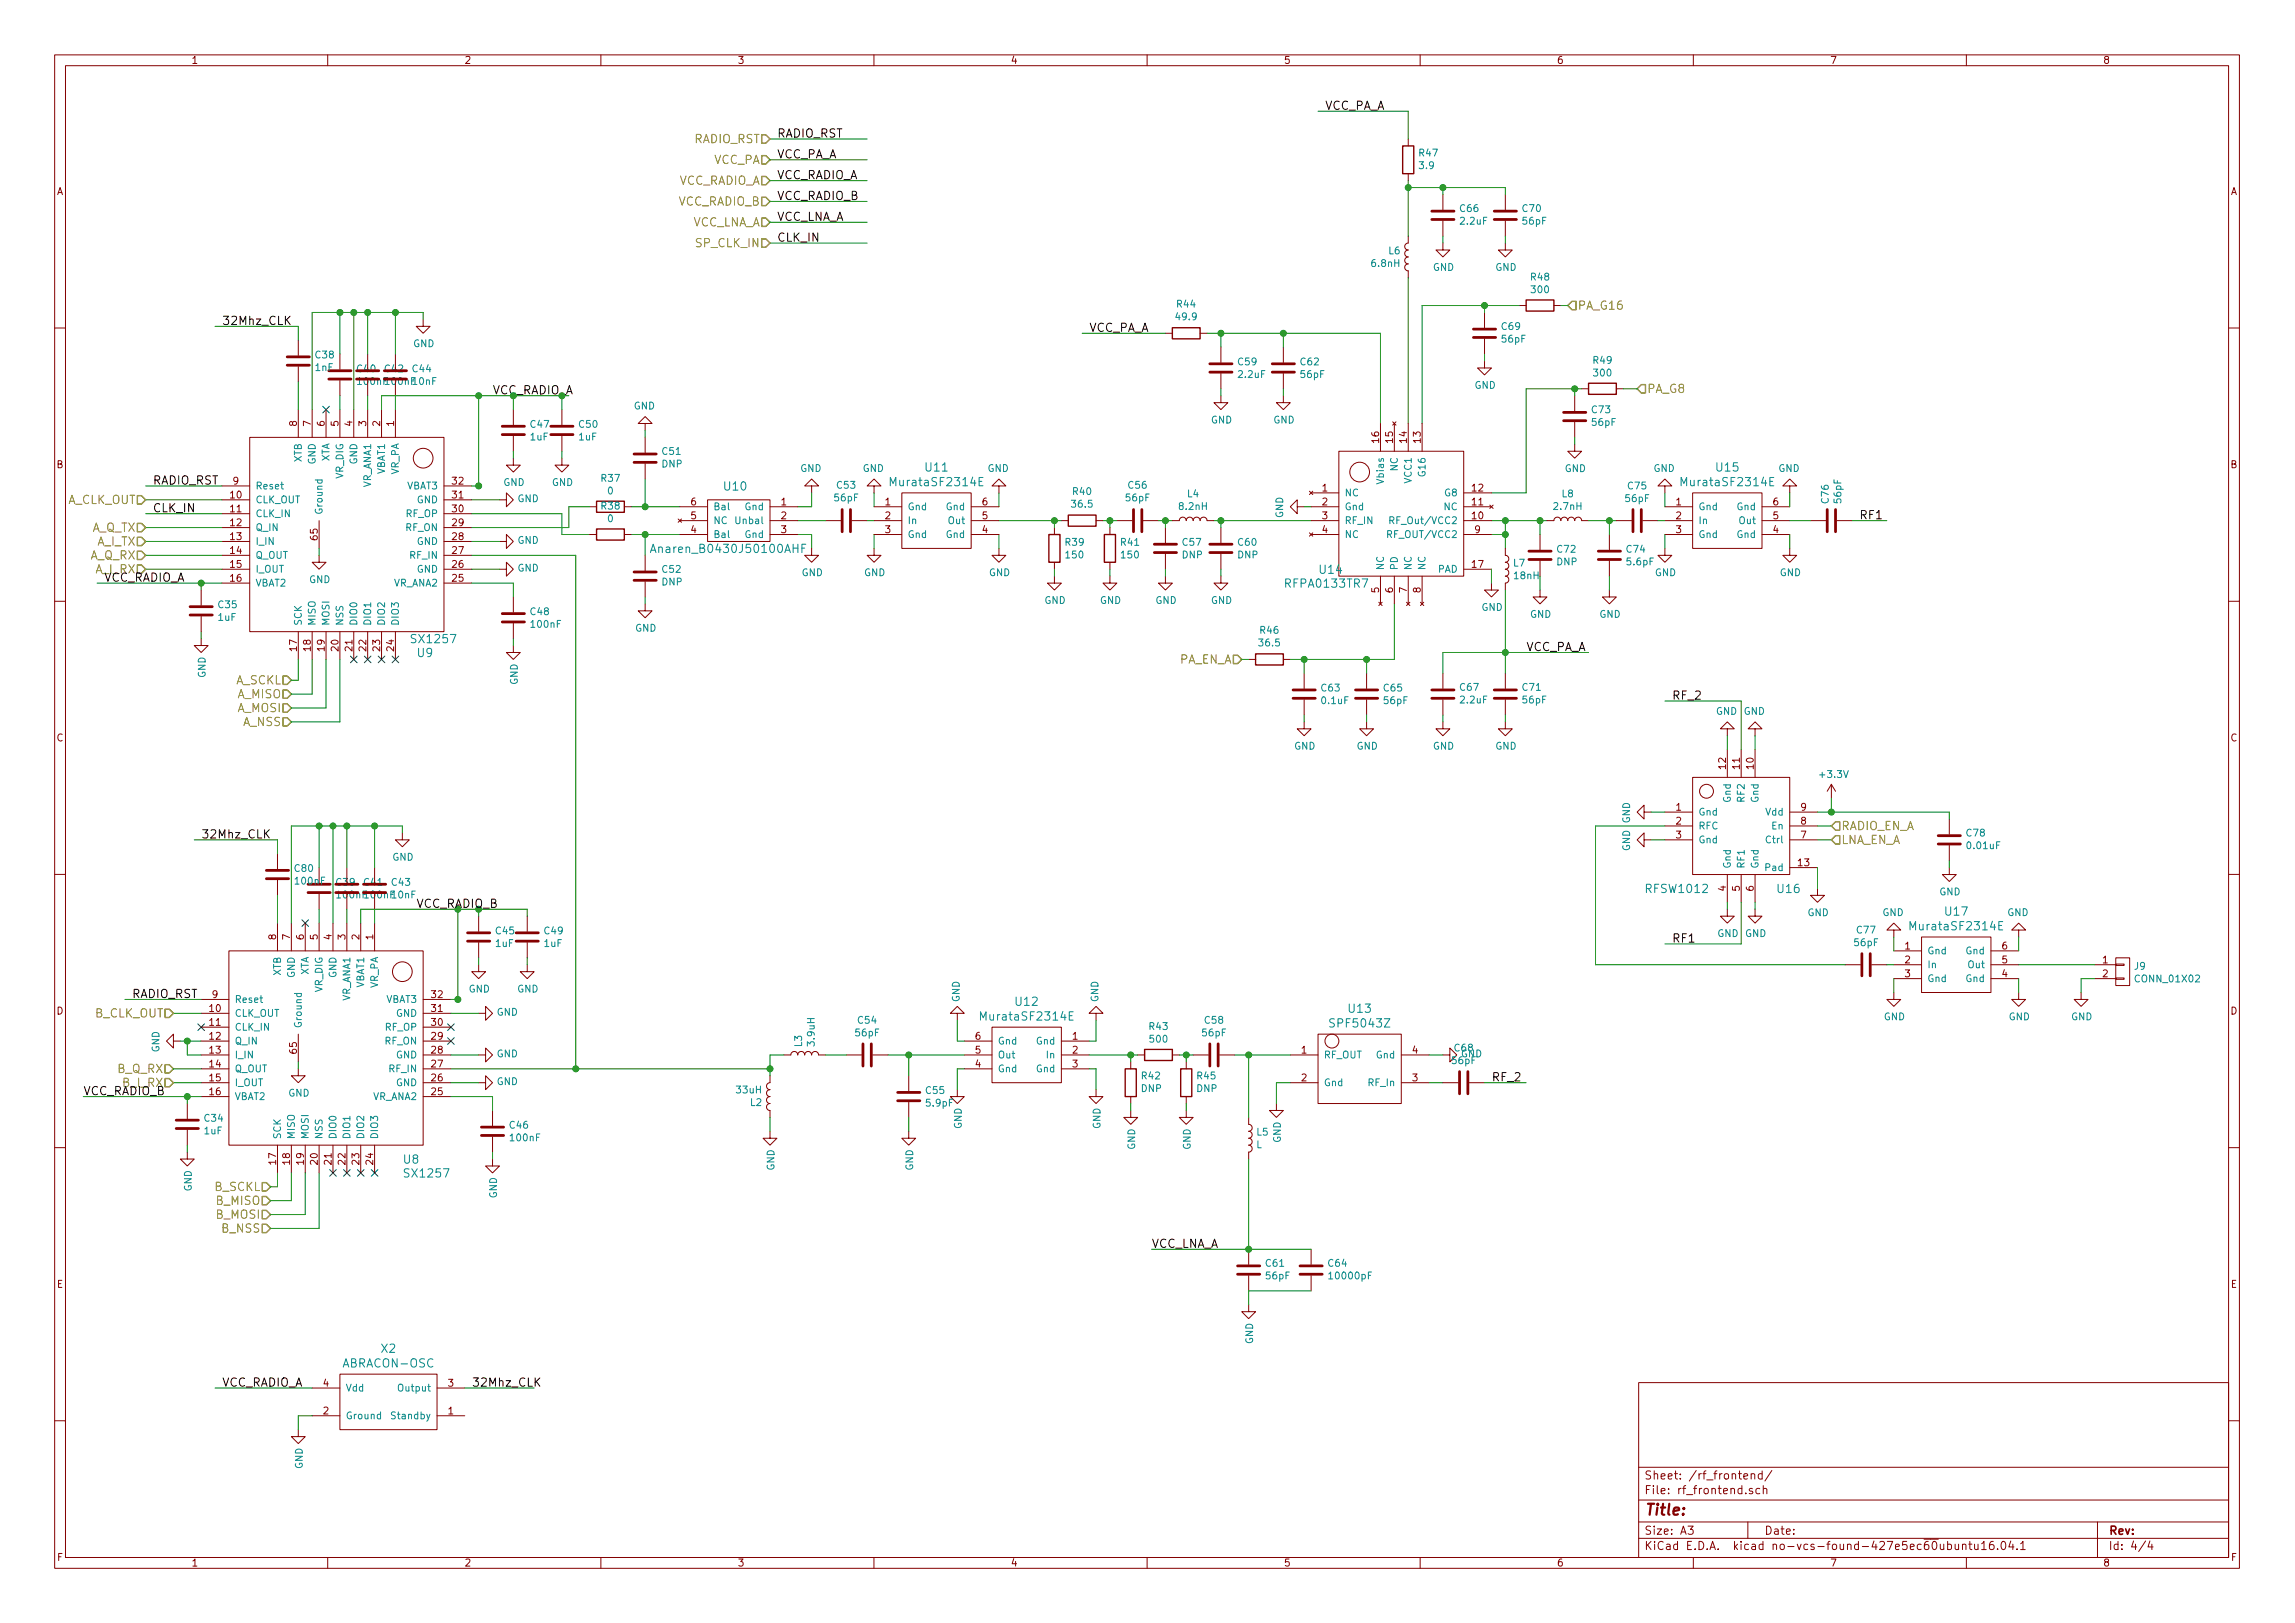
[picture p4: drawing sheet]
<svg xmlns="http://www.w3.org/2000/svg" width="420mm" height="297mm" viewBox="0 0 420 297" stroke-linecap="round" stroke-linejoin="round" font-family="sans-serif">
<defs><g id="words">
<text font-size="2.8" fill="#840000" x="301" y="277.3">Title:</text>
<g font-size="2.1">
<text x="242.6" y="20.1">VCC_PA_A</text>
<text x="142.2" y="25.2">RADIO_RST</text>
<text x="142.2" y="29">VCC_PA_A</text>
<text x="142.2" y="32.8">VCC_RADIO_A</text>
<text x="142.2" y="36.6">VCC_RADIO_B</text>
<text x="142.2" y="40.4">VCC_LNA_A</text>
<text x="142.2" y="44.2">CLK_IN</text>
<text x="40.6" y="59.5">32Mhz_CLK</text>
<text x="199.4" y="60.7">VCC_PA_A</text>
<text x="27.9" y="88.7">RADIO_RST</text>
<text x="27.9" y="93.8">CLK_IN</text>
<text x="340.4" y="95">RF1</text>
<text x="19" y="106.5">VCC_RADIO_A</text>
<text x="279.4" y="119.2">VCC_PA_A</text>
<text x="306.1" y="128.1">RF_2</text>
<text x="36.8" y="153.5">32Mhz_CLK</text>
<text x="76.2" y="166.2">VCC_RADIO_B</text>
<text x="306.1" y="172.5">RF1</text>
<text x="24.1" y="182.7">RADIO_RST</text>
<text x="273" y="197.9">RF_2</text>
<text x="15.2" y="200.4">VCC_RADIO_B</text>
<text x="210.8" y="228.4">VCC_LNA_A</text>
<text x="40.6" y="253.8">VCC_RADIO_A</text>
<text x="86.4" y="253.8">32Mhz_CLK</text>
</g>
<g font-size="2.1" fill="#848400">
<text x="126.9" y="26.2">RADIO_RST</text>
<text x="124" y="33.8">VCC_RADIO_A</text>
<text x="130.6" y="30">VCC_PA</text>
<text x="124" y="37.6">VCC_RADIO_B</text>
<text x="126.5" y="41.4">VCC_LNA_A</text>
<text x="127.5" y="45.2">SP_CLK_IN</text>
<text x="288.8" y="56.7">PA_G16</text>
<text x="301.5" y="71.9">PA_G8</text>
<text x="12.2" y="92.2">A_CLK_OUT</text>
<text x="16.6" y="97.3">A_Q_TX</text>
<text x="17.7" y="99.9">A_I_TX</text>
<text x="16.4" y="102.4">A_Q_RX</text>
<text x="17.4" y="104.9">A_I_RX</text>
<text x="43.1" y="125.3">A_SCKL</text>
<text x="215.8" y="121.4">PA_EN_A</text>
<text x="43.4" y="127.8">A_MISO</text>
<text x="43.4" y="130.3">A_MOSI</text>
<text x="44.5" y="132.9">A_NSS</text>
<text x="337.1" y="154.5">LNA_EN_A</text>
<text x="337.1" y="151.9">RADIO_EN_A</text>
<text x="17.2" y="186.2">B_CLK_OUT</text>
<text x="21.5" y="196.4">B_Q_RX</text>
<text x="22.5" y="198.9">B_I_RX</text>
<text x="39.3" y="218">B_SCKL</text>
<text x="39.6" y="220.5">B_MISO</text>
<text x="39.6" y="223">B_MOSI</text>
<text x="40.7" y="225.6">B_NSS</text>
</g>
<text font-size="2.1" fill="#008400" x="90.2" y="72.2">VCC_RADIO_A</text>
<g font-size="2.1" fill="#008484">
<text x="132.7" y="89.8">U10</text>
<text x="163.6" y="89">MurataSF2314E</text>
<text x="169.5" y="86.3">U11</text>
<text x="308.3" y="89">MurataSF2314E</text>
<text x="314.3" y="86.3">U15</text>
<text x="120.3" y="101.2">Anaren_B0430J50100AHF</text>
<text x="235.6" y="107.6">RFPA0133TR7</text>
<text x="241.7" y="105">U14</text>
<text x="75.6" y="117.7">SX1257</text>
<text x="76.5" y="120.3">U9</text>
<text x="301.5" y="163.4">RFSW1012</text>
<text x="325.5" y="163.4">U16</text>
<text x="356.2" y="167.6">U17</text>
<text x="350.2" y="170.3">MurataSF2314E</text>
<text x="186" y="184.1">U12</text>
<text x="247" y="185.4">U13</text>
<text x="180.1" y="186.8">MurataSF2314E</text>
<text x="243.9" y="188">SPF5043Z</text>
<text x="73.9" y="213">U8</text>
<text x="74.3" y="215.5">SX1257</text>
<text x="63" y="250.3">ABRACON-OSC</text>
<text x="69.8" y="247.6">X2</text>
</g>
<g font-size="2.1" fill="#840000">
<text x="301" y="273.5">File: rf_frontend.sch</text>
<text x="301" y="270.8">Sheet: /rf_frontend/</text>
<text x="301" y="280.9">Size: A3</text>
<text x="323" y="280.9">Date:</text>
<text x="386" y="280.9">Rev:</text>
<text x="301" y="283.7">KiCad E.D.A. kicad no-vcs-found-427e5ec60ubuntu16.04.1</text>
<text x="386" y="283.7">Id: 4/4</text>
</g>
<g font-size="1.8" fill="#840000">
<text x="35" y="11.7">1</text>
<text x="85" y="11.7">2</text>
<text x="135" y="11.7">3</text>
<text x="185" y="11.7">4</text>
<text x="235" y="11.7">5</text>
<text x="285" y="11.7">6</text>
<text x="335" y="11.7">7</text>
<text x="385" y="11.7">8</text>
<text x="10.4" y="35.7">A</text>
<text x="408.4" y="35.7">A</text>
<text x="54.4" y="78" transform="rotate(-90 54.4 78)">8</text>
<text x="56.9" y="78" transform="rotate(-90 56.9 78)">7</text>
<text x="59.4" y="78" transform="rotate(-90 59.4 78)">6</text>
<text x="62" y="78" transform="rotate(-90 62 78)">5</text>
<text x="64.5" y="78" transform="rotate(-90 64.5 78)">4</text>
<text x="67.1" y="78" transform="rotate(-90 67.1 78)">3</text>
<text x="69.6" y="78" transform="rotate(-90 69.6 78)">2</text>
<text x="72.1" y="78" transform="rotate(-90 72.1 78)">1</text>
<text x="252.5" y="81" transform="rotate(-90 252.5 81)">16</text>
<text x="255" y="81" transform="rotate(-90 255 81)">15</text>
<text x="257.6" y="81" transform="rotate(-90 257.6 81)">14</text>
<text x="260.1" y="81" transform="rotate(-90 260.1 81)">13</text>
<text x="10.4" y="85.7">B</text>
<text x="42.7" y="88.7">9</text>
<text x="82.9" y="88.7">32</text>
<text x="242.1" y="90">1</text>
<text x="269.5" y="90">12</text>
<text x="408.4" y="85.7">B</text>
<text x="42.2" y="91.2">10</text>
<text x="42.2" y="93.8">11</text>
<text x="82.9" y="93.8">30</text>
<text x="82.9" y="91.2">31</text>
<text x="126.5" y="95">5</text>
<text x="126.5" y="92.5">6</text>
<text x="143" y="92.5">1</text>
<text x="143" y="95">2</text>
<text x="162.1" y="92.5">1</text>
<text x="162.1" y="95">2</text>
<text x="179.9" y="95">5</text>
<text x="179.9" y="92.5">6</text>
<text x="242.1" y="92.5">2</text>
<text x="242.1" y="95">3</text>
<text x="269.5" y="95">10</text>
<text x="269.5" y="92.5">11</text>
<text x="306.9" y="92.5">1</text>
<text x="306.9" y="95">2</text>
<text x="324.6" y="95">5</text>
<text x="324.6" y="92.5">6</text>
<text x="42.2" y="96.3">12</text>
<text x="42.2" y="98.8">13</text>
<text x="42.2" y="101.4">14</text>
<text x="58.2" y="98.8" transform="rotate(-90 58.2 98.8)">65</text>
<text x="82.9" y="101.4">27</text>
<text x="82.9" y="98.8">28</text>
<text x="82.9" y="96.3">29</text>
<text x="126.5" y="97.6">4</text>
<text x="143" y="97.6">3</text>
<text x="162.1" y="97.6">3</text>
<text x="179.9" y="97.6">4</text>
<text x="242.1" y="97.6">4</text>
<text x="270" y="97.6">9</text>
<text x="306.9" y="97.6">3</text>
<text x="324.6" y="97.6">4</text>
<text x="42.2" y="103.9">15</text>
<text x="42.2" y="106.5">16</text>
<text x="82.9" y="106.5">25</text>
<text x="82.9" y="103.9">26</text>
<text x="269.5" y="103.9">17</text>
<text x="252.5" y="108.5" transform="rotate(-90 252.5 108.5)">5</text>
<text x="255" y="108.5" transform="rotate(-90 255 108.5)">6</text>
<text x="257.6" y="108.5" transform="rotate(-90 257.6 108.5)">7</text>
<text x="260.1" y="108.5" transform="rotate(-90 260.1 108.5)">8</text>
<text x="54.4" y="119.1" transform="rotate(-90 54.4 119.1)">17</text>
<text x="56.9" y="119.1" transform="rotate(-90 56.9 119.1)">18</text>
<text x="59.4" y="119.1" transform="rotate(-90 59.4 119.1)">19</text>
<text x="62" y="119.1" transform="rotate(-90 62 119.1)">20</text>
<text x="64.5" y="119.1" transform="rotate(-90 64.5 119.1)">21</text>
<text x="67.1" y="119.1" transform="rotate(-90 67.1 119.1)">22</text>
<text x="69.6" y="119.1" transform="rotate(-90 69.6 119.1)">23</text>
<text x="72.1" y="119.1" transform="rotate(-90 72.1 119.1)">24</text>
<text x="10.4" y="135.7">C</text>
<text x="408.4" y="135.7">C</text>
<text x="316" y="140.7" transform="rotate(-90 316 140.7)">12</text>
<text x="318.5" y="140.7" transform="rotate(-90 318.5 140.7)">11</text>
<text x="321.1" y="140.7" transform="rotate(-90 321.1 140.7)">10</text>
<text x="306.9" y="148.4">1</text>
<text x="329.7" y="148.4">9</text>
<text x="306.9" y="150.9">2</text>
<text x="306.9" y="153.5">3</text>
<text x="329.7" y="153.5">7</text>
<text x="329.7" y="150.9">8</text>
<text x="329.2" y="158.5">13</text>
<text x="316" y="163.1" transform="rotate(-90 316 163.1)">4</text>
<text x="318.5" y="163.1" transform="rotate(-90 318.5 163.1)">5</text>
<text x="321.1" y="163.1" transform="rotate(-90 321.1 163.1)">6</text>
<text x="50.5" y="172" transform="rotate(-90 50.5 172)">8</text>
<text x="53.1" y="172" transform="rotate(-90 53.1 172)">7</text>
<text x="55.6" y="172" transform="rotate(-90 55.6 172)">6</text>
<text x="58.2" y="172" transform="rotate(-90 58.2 172)">5</text>
<text x="60.7" y="172" transform="rotate(-90 60.7 172)">4</text>
<text x="63.2" y="172" transform="rotate(-90 63.2 172)">3</text>
<text x="65.8" y="172" transform="rotate(-90 65.8 172)">2</text>
<text x="68.3" y="172" transform="rotate(-90 68.3 172)">1</text>
<text x="348.8" y="173.8">1</text>
<text x="366.5" y="173.8">6</text>
<text x="348.8" y="176.3">2</text>
<text x="348.8" y="178.9">3</text>
<text x="366.5" y="178.9">4</text>
<text x="366.5" y="176.3">5</text>
<text x="385" y="176.3">1</text>
<text x="385" y="178.9">2</text>
<text x="10.4" y="185.7">D</text>
<text x="38.4" y="185.2">10</text>
<text x="38.9" y="182.7">9</text>
<text x="79" y="185.2">31</text>
<text x="79" y="182.7">32</text>
<text x="408.4" y="185.7">D</text>
<text x="38.4" y="187.7">11</text>
<text x="38.4" y="190.3">12</text>
<text x="79" y="187.7">30</text>
<text x="79" y="190.3">29</text>
<text x="178.6" y="190.3">6</text>
<text x="196.4" y="190.3">1</text>
<text x="38.4" y="192.8">13</text>
<text x="38.4" y="195.4">14</text>
<text x="38.4" y="197.9">15</text>
<text x="54.4" y="192.8" transform="rotate(-90 54.4 192.8)">65</text>
<text x="79" y="197.9">26</text>
<text x="79" y="195.4">27</text>
<text x="79" y="192.8">28</text>
<text x="178.6" y="195.4">4</text>
<text x="178.6" y="192.8">5</text>
<text x="196.4" y="192.8">2</text>
<text x="196.4" y="195.4">3</text>
<text x="238.3" y="192.8">1</text>
<text x="238.3" y="197.9">2</text>
<text x="258.6" y="197.9">3</text>
<text x="258.6" y="192.8">4</text>
<text x="38.4" y="200.4">16</text>
<text x="79" y="200.4">25</text>
<text x="50.5" y="213.1" transform="rotate(-90 50.5 213.1)">17</text>
<text x="53.1" y="213.1" transform="rotate(-90 53.1 213.1)">18</text>
<text x="55.6" y="213.1" transform="rotate(-90 55.6 213.1)">19</text>
<text x="58.2" y="213.1" transform="rotate(-90 58.2 213.1)">20</text>
<text x="60.7" y="213.1" transform="rotate(-90 60.7 213.1)">21</text>
<text x="63.2" y="213.1" transform="rotate(-90 63.2 213.1)">22</text>
<text x="65.8" y="213.1" transform="rotate(-90 65.8 213.1)">23</text>
<text x="68.3" y="213.1" transform="rotate(-90 68.3 213.1)">24</text>
<text x="10.4" y="235.7">E</text>
<text x="408.4" y="235.7">E</text>
<text x="59.2" y="253.8">4</text>
<text x="82.1" y="253.8">3</text>
<text x="59.2" y="258.9">2</text>
<text x="82.1" y="258.9">1</text>
<text x="10.5" y="285.7">F</text>
<text x="35" y="286.7">1</text>
<text x="85" y="286.7">2</text>
<text x="135" y="286.7">3</text>
<text x="185" y="286.7">4</text>
<text x="235" y="286.7">5</text>
<text x="285" y="286.7">6</text>
<text x="335" y="286.7">7</text>
<text x="385" y="286.7">8</text>
<text x="408.5" y="285.7">F</text>
</g>
<g font-size="1.8" fill="#008484">
<text x="259.9" y="28.6">R47</text>
<text x="259.9" y="30.9">3.9</text>
<text x="267.4" y="38.8">C66</text>
<text x="267.5" y="41.1">2.2uF</text>
<text x="278.8" y="38.8">C70</text>
<text x="278.8" y="41.1">56pF</text>
<text x="254.3" y="46.5">L6</text>
<text x="251.2" y="48.9">6.8nH</text>
<text x="262.3" y="49.6">GND</text>
<text x="273.8" y="49.6">GND</text>
<text x="280.3" y="51.3">R48</text>
<text x="280.5" y="53.7">300</text>
<text x="215.4" y="58.6">49.9</text>
<text x="215.5" y="56.3">R44</text>
<text x="57.8" y="65.6">C38</text>
<text x="75.6" y="63.5">GND</text>
<text x="275" y="60.4">C69</text>
<text x="275" y="62.7">56pF</text>
<text x="57.8" y="67.9">1nF</text>
<text x="65.4" y="68.1">C40</text>
<text x="65.6" y="70.4">100nF100nF10nF</text>
<text x="70.5" y="68.1">C42</text>
<text x="75.6" y="68.1">C44</text>
<text x="226.7" y="66.9">C59</text>
<text x="226.8" y="69.2">2.2uF</text>
<text x="238.2" y="66.9">C62</text>
<text x="238.2" y="69.2">56pF</text>
<text x="270" y="71.2">GND</text>
<text x="291.7" y="66.6">R49</text>
<text x="291.9" y="68.9">300</text>
<text x="116" y="74.9">GND</text>
<text x="221.7" y="77.5">GND</text>
<text x="233.1" y="77.5">GND</text>
<text x="291.5" y="75.6">C73</text>
<text x="291.5" y="77.9">56pF</text>
<text x="97.1" y="80.6">1uF</text>
<text x="97.2" y="78.3">C47</text>
<text x="106" y="80.6">1uF</text>
<text x="106.1" y="78.3">C50</text>
<text x="121.3" y="83.2">C51</text>
<text x="46.7" y="89.6">Reset</text>
<text x="55.2" y="84.6" transform="rotate(-90 55.2 84.6)">XTB</text>
<text x="57.8" y="85" transform="rotate(-90 57.8 85)">GND</text>
<text x="60.3" y="84.6" transform="rotate(-90 60.3 84.6)">XTA</text>
<text x="62.9" y="87.6" transform="rotate(-90 62.9 87.6)">VR_DIG</text>
<text x="65.4" y="85" transform="rotate(-90 65.4 85)">GND</text>
<text x="67.9" y="89.3" transform="rotate(-90 67.9 89.3)">VR_ANA1</text>
<text x="70.5" y="86.9" transform="rotate(-90 70.5 86.9)">VBAT1</text>
<text x="73" y="87" transform="rotate(-90 73 87)">VR_PA</text>
<text x="74.5" y="89.6">VBAT3</text>
<text x="92.2" y="88.9">GND</text>
<text x="101" y="88.9">GND</text>
<text x="110.1" y="88.2">R37</text>
<text x="121.2" y="85.6">DNP</text>
<text x="146.5" y="86.4">GND</text>
<text x="153.3" y="89.4">C53</text>
<text x="157.9" y="86.4">GND</text>
<text x="180.8" y="86.4">GND</text>
<text x="206.6" y="89.4">C56</text>
<text x="253.4" y="88.3" transform="rotate(-90 253.4 88.3)">Vbias</text>
<text x="255.9" y="86.2" transform="rotate(-90 255.9 86.2)">NC</text>
<text x="258.4" y="88.3" transform="rotate(-90 258.4 88.3)">VCC1</text>
<text x="261" y="87" transform="rotate(-90 261 87)">G16</text>
<text x="286.5" y="86.4">GND</text>
<text x="298.1" y="89.6">C75</text>
<text x="302.7" y="86.4">GND</text>
<text x="325.6" y="86.4">GND</text>
<text x="46.7" y="92.1">CLK_OUT</text>
<text x="46.7" y="94.7">CLK_IN</text>
<text x="59.1" y="94.3" transform="rotate(-90 59.1 94.3)">Ground</text>
<text x="74.4" y="94.7">RF_OP</text>
<text x="76.3" y="92.1">GND</text>
<text x="94.7" y="91.9">GND</text>
<text x="110.1" y="93.3">R38</text>
<text x="111.3" y="90.5">0</text>
<text x="111.3" y="95.6">0</text>
<text x="130.6" y="95.9">NC</text>
<text x="130.6" y="93.4">Bal</text>
<text x="135.1" y="95.9">Unbal</text>
<text x="136.4" y="93.4">Gnd</text>
<text x="152.9" y="91.8">56pF</text>
<text x="166.1" y="93.4">Gnd</text>
<text x="166.1" y="95.9">In</text>
<text x="173.3" y="93.4">Gnd</text>
<text x="173.7" y="95.9">Out</text>
<text x="196.4" y="92.9">36.5</text>
<text x="196.5" y="90.6">R40</text>
<text x="206.2" y="91.8">56pF</text>
<text x="216" y="93.3">8.2nH</text>
<text x="217.4" y="91">L4</text>
<text x="234.9" y="94.8" transform="rotate(-90 234.9 94.8)">GND</text>
<text x="246.1" y="90.8">NC</text>
<text x="246.1" y="93.4">Gnd</text>
<text x="246.1" y="95.9">RF_IN</text>
<text x="255.3" y="95.9">RF_Out/VCC2</text>
<text x="264.4" y="93.4">NC</text>
<text x="264.6" y="90.8">G8</text>
<text x="284.6" y="93.3">2.7nH</text>
<text x="286" y="91">L8</text>
<text x="297.7" y="91.9">56pF</text>
<text x="310.9" y="93.4">Gnd</text>
<text x="310.9" y="95.9">In</text>
<text x="318" y="93.4">Gnd</text>
<text x="318.5" y="95.9">Out</text>
<text x="334.8" y="92.1" transform="rotate(-90 334.8 92.1)">C76</text>
<text x="337.1" y="92" transform="rotate(-90 337.1 92)">56pF</text>
<text x="46.7" y="97.2">Q_IN</text>
<text x="46.7" y="99.7">I_IN</text>
<text x="74.3" y="97.2">RF_ON</text>
<text x="76.3" y="99.7">GND</text>
<text x="94.7" y="99.5">GND</text>
<text x="130.6" y="98.5">Bal</text>
<text x="136.4" y="98.5">Gnd</text>
<text x="166.1" y="98.5">Gnd</text>
<text x="173.3" y="98.5">Gnd</text>
<text x="195.1" y="99.9">R39</text>
<text x="205.3" y="99.9">R41</text>
<text x="216.6" y="99.9">C57</text>
<text x="226.7" y="99.9">C60</text>
<text x="246.1" y="98.5">NC</text>
<text x="254.7" y="98.5">RF_OUT/VCC2</text>
<text x="285.1" y="101.2">C72</text>
<text x="297.8" y="101.2">C74</text>
<text x="310.9" y="98.5">Gnd</text>
<text x="318" y="98.5">Gnd</text>
<text x="46.7" y="102.3">Q_OUT</text>
<text x="46.7" y="104.8">I_OUT</text>
<text x="46.7" y="107.4">VBAT2</text>
<text x="56.6" y="106.7">GND</text>
<text x="72" y="107.4">VR_ANA2</text>
<text x="75.2" y="102.3">RF_IN</text>
<text x="76.3" y="104.8">GND</text>
<text x="94.7" y="104.6">GND</text>
<text x="121.2" y="107.1">DNP</text>
<text x="121.3" y="104.8">C52</text>
<text x="146.8" y="105.4">GND</text>
<text x="158.2" y="105.4">GND</text>
<text x="181.1" y="105.4">GND</text>
<text x="195.2" y="102.2">150</text>
<text x="205.4" y="102.2">150</text>
<text x="216.4" y="102.2">DNP</text>
<text x="226.6" y="102.2">DNP</text>
<text x="253.4" y="104.4" transform="rotate(-90 253.4 104.4)">NC</text>
<text x="255.9" y="104.4" transform="rotate(-90 255.9 104.4)">PD</text>
<text x="258.4" y="104.4" transform="rotate(-90 258.4 104.4)">NC</text>
<text x="261" y="104.4" transform="rotate(-90 261 104.4)">NC</text>
<text x="263.2" y="104.8">PAD</text>
<text x="277.1" y="103.7">L7</text>
<text x="277.3" y="106">18nH</text>
<text x="285" y="103.5">DNP</text>
<text x="297.9" y="103.5">5.6pF</text>
<text x="303" y="105.4">GND</text>
<text x="325.8" y="105.4">GND</text>
<text x="40" y="113.6">1uF</text>
<text x="40" y="111.3">C35</text>
<text x="97.2" y="112.6">C48</text>
<text x="191.2" y="110.5">GND</text>
<text x="201.4" y="110.5">GND</text>
<text x="211.5" y="110.5">GND</text>
<text x="221.7" y="110.5">GND</text>
<text x="271.2" y="111.8">GND</text>
<text x="280.1" y="113.1">GND</text>
<text x="292.8" y="113.1">GND</text>
<text x="55.2" y="114.6" transform="rotate(-90 55.2 114.6)">SCK</text>
<text x="57.8" y="114.6" transform="rotate(-90 57.8 114.6)">MISO</text>
<text x="60.3" y="114.6" transform="rotate(-90 60.3 114.6)">MOSI</text>
<text x="62.9" y="114.6" transform="rotate(-90 62.9 114.6)">NSS</text>
<text x="65.4" y="114.6" transform="rotate(-90 65.4 114.6)">DIO0</text>
<text x="67.9" y="114.6" transform="rotate(-90 67.9 114.6)">DIO1</text>
<text x="70.5" y="114.6" transform="rotate(-90 70.5 114.6)">DIO2</text>
<text x="73" y="114.6" transform="rotate(-90 73 114.6)">DIO3</text>
<text x="97.4" y="114.9">100nF</text>
<text x="116.3" y="115.6">GND</text>
<text x="230.7" y="118.3">36.5</text>
<text x="230.8" y="116">R46</text>
<text x="37.6" y="124.1" transform="rotate(-90 37.6 124.1)">GND</text>
<text x="94.8" y="125.4" transform="rotate(-90 94.8 125.4)">GND</text>
<text x="242" y="126.6">C63</text>
<text x="242.1" y="128.9">0.1uF</text>
<text x="253.4" y="126.6">C65</text>
<text x="253.4" y="128.9">56pF</text>
<text x="267.4" y="126.4">C67</text>
<text x="267.5" y="128.7">2.2uF</text>
<text x="278.8" y="126.4">C71</text>
<text x="278.8" y="128.7">56pF</text>
<text x="314.1" y="130.8">GND</text>
<text x="319.2" y="130.8">GND</text>
<text x="236.9" y="137.2">GND</text>
<text x="248.4" y="137.2">GND</text>
<text x="262.3" y="137.2">GND</text>
<text x="273.8" y="137.2">GND</text>
<text x="333.3" y="142.4">+3.3V</text>
<text x="310.9" y="149.3">Gnd</text>
<text x="316.9" y="146.8" transform="rotate(-90 316.9 146.8)">Gnd</text>
<text x="319.4" y="146.6" transform="rotate(-90 319.4 146.6)">RF2</text>
<text x="321.9" y="146.8" transform="rotate(-90 321.9 146.8)">Gnd</text>
<text x="323.3" y="149.3">Vdd</text>
<text x="298.4" y="155.8" transform="rotate(-90 298.4 155.8)">GND</text>
<text x="298.4" y="150.7" transform="rotate(-90 298.4 150.7)">GND</text>
<text x="310.9" y="151.8">RFC</text>
<text x="310.9" y="154.3">Gnd</text>
<text x="323.6" y="154.3">Ctrl</text>
<text x="324.4" y="151.8">En</text>
<text x="360.1" y="153.1">C78</text>
<text x="360.3" y="155.4">0.01uF</text>
<text x="54" y="159.6">C80</text>
<text x="54.2" y="161.9">100nF</text>
<text x="71.8" y="157.5">GND</text>
<text x="316.9" y="159" transform="rotate(-90 316.9 159)">Gnd</text>
<text x="319.4" y="159" transform="rotate(-90 319.4 159)">RF1</text>
<text x="321.9" y="159" transform="rotate(-90 321.9 159)">Gnd</text>
<text x="323.4" y="159.4">Pad</text>
<text x="61.6" y="162.1">C39</text>
<text x="61.8" y="164.4">100nF100nF10nF</text>
<text x="66.7" y="162.1">C41</text>
<text x="71.8" y="162.1">C43</text>
<text x="330.9" y="167.7">GND</text>
<text x="344.6" y="167.7">GND</text>
<text x="355" y="163.9">GND</text>
<text x="367.5" y="167.7">GND</text>
<text x="90.8" y="173.3">1uF</text>
<text x="90.8" y="171">C45</text>
<text x="99.7" y="173.3">1uF</text>
<text x="99.7" y="171">C49</text>
<text x="314.4" y="171.5">GND</text>
<text x="319.5" y="171.5">GND</text>
<text x="339.6" y="173.2">56pF</text>
<text x="340" y="170.9">C77</text>
<text x="51.4" y="178.6" transform="rotate(-90 51.4 178.6)">XTB</text>
<text x="54" y="179" transform="rotate(-90 54 179)">GND</text>
<text x="56.5" y="178.6" transform="rotate(-90 56.5 178.6)">XTA</text>
<text x="61.6" y="179" transform="rotate(-90 61.6 179)">GND</text>
<text x="352.8" y="174.7">Gnd</text>
<text x="352.8" y="177.2">In</text>
<text x="352.8" y="179.7">Gnd</text>
<text x="359.9" y="179.7">Gnd</text>
<text x="359.9" y="174.7">Gnd</text>
<text x="360.4" y="177.2">Out</text>
<text x="390.8" y="177.5">J9</text>
<text x="391.2" y="179.8">CONN_01X02</text>
<text x="42.9" y="183.6">Reset</text>
<text x="59.1" y="181.6" transform="rotate(-90 59.1 181.6)">VR_DIG</text>
<text x="64.1" y="183.3" transform="rotate(-90 64.1 183.3)">VR_ANA1</text>
<text x="66.7" y="180.8" transform="rotate(-90 66.7 180.8)">VBAT1</text>
<text x="69.2" y="180.9" transform="rotate(-90 69.2 180.9)">VR_PA</text>
<text x="70.7" y="183.6">VBAT3</text>
<text x="85.8" y="181.6">GND</text>
<text x="90.9" y="185.9">GND</text>
<text x="94.7" y="181.6">GND</text>
<text x="175.7" y="183.4" transform="rotate(-90 175.7 183.4)">GND</text>
<text x="201.1" y="183.4" transform="rotate(-90 201.1 183.4)">GND</text>
<text x="42.9" y="186.1">CLK_OUT</text>
<text x="42.9" y="188.6">CLK_IN</text>
<text x="42.9" y="191.2">Q_IN</text>
<text x="55.2" y="188.3" transform="rotate(-90 55.2 188.3)">Ground</text>
<text x="70.5" y="191.2">RF_ON</text>
<text x="70.6" y="188.6">RF_OP</text>
<text x="72.5" y="186.1">GND</text>
<text x="146.8" y="191.6" transform="rotate(-90 146.8 191.6)">L3</text>
<text x="149.1" y="191.3" transform="rotate(-90 149.1 191.3)">3.9uH</text>
<text x="156.7" y="189.7">56pF</text>
<text x="157.1" y="187.4">C54</text>
<text x="182.6" y="191.2">Gnd</text>
<text x="189.8" y="191.2">Gnd</text>
<text x="210.5" y="188.5">R43</text>
<text x="210.6" y="190.8">500</text>
<text x="220.2" y="189.7">56pF</text>
<text x="220.6" y="187.4">C58</text>
<text x="344.9" y="186.7">GND</text>
<text x="367.7" y="186.7">GND</text>
<text x="379.2" y="186.7">GND</text>
<text x="29.2" y="192.6" transform="rotate(-90 29.2 192.6)">GND</text>
<text x="42.9" y="193.7">I_IN</text>
<text x="42.9" y="196.3">Q_OUT</text>
<text x="71.3" y="196.3">RF_IN</text>
<text x="72.5" y="193.7">GND</text>
<text x="90.9" y="193.5">GND</text>
<text x="182.6" y="196.3">Gnd</text>
<text x="182.6" y="193.7">Out</text>
<text x="189.8" y="196.3">Gnd</text>
<text x="191.7" y="193.7">In</text>
<text x="209.1" y="197.5">R42</text>
<text x="219.2" y="197.5">R45</text>
<text x="242.3" y="193.7">RF_OUT</text>
<text x="252" y="193.7">Gnd</text>
<text x="265.9" y="194.8">56pF</text>
<text x="266.3" y="192.4">C68</text>
<text x="267.5" y="193.5">GND</text>
<text x="42.9" y="198.8">I_OUT</text>
<text x="42.9" y="201.3">VBAT2</text>
<text x="52.8" y="200.7">GND</text>
<text x="68.2" y="201.3">VR_ANA2</text>
<text x="72.5" y="198.8">GND</text>
<text x="90.9" y="198.6">GND</text>
<text x="134.9" y="200.1">33uH</text>
<text x="137.4" y="202.4">L2</text>
<text x="169.6" y="200.2">C55</text>
<text x="169.7" y="202.5">5.9pF</text>
<text x="208.9" y="199.9">DNP</text>
<text x="219.1" y="199.9">DNP</text>
<text x="242.3" y="198.8">Gnd</text>
<text x="250.6" y="198.8">RF_In</text>
<text x="37.4" y="207.6">1uF</text>
<text x="37.5" y="205.3">C34</text>
<text x="51.4" y="208.6" transform="rotate(-90 51.4 208.6)">SCK</text>
<text x="54" y="208.6" transform="rotate(-90 54 208.6)">MISO</text>
<text x="56.5" y="208.6" transform="rotate(-90 56.5 208.6)">MOSI</text>
<text x="59.1" y="208.6" transform="rotate(-90 59.1 208.6)">NSS</text>
<text x="61.6" y="208.6" transform="rotate(-90 61.6 208.6)">DIO0</text>
<text x="64.1" y="208.6" transform="rotate(-90 64.1 208.6)">DIO1</text>
<text x="66.7" y="208.6" transform="rotate(-90 66.7 208.6)">DIO2</text>
<text x="69.2" y="208.6" transform="rotate(-90 69.2 208.6)">DIO3</text>
<text x="93.4" y="206.6">C46</text>
<text x="93.5" y="208.9">100nF</text>
<text x="176.1" y="206.6" transform="rotate(-90 176.1 206.6)">GND</text>
<text x="201.5" y="206.6" transform="rotate(-90 201.5 206.6)">GND</text>
<text x="230.1" y="207.8">L5</text>
<text x="234.5" y="209.2" transform="rotate(-90 234.5 209.2)">GND</text>
<text x="141.8" y="214.3" transform="rotate(-90 141.8 214.3)">GND</text>
<text x="167.2" y="214.3" transform="rotate(-90 167.2 214.3)">GND</text>
<text x="207.8" y="210.5" transform="rotate(-90 207.8 210.5)">GND</text>
<text x="218" y="210.5" transform="rotate(-90 218 210.5)">GND</text>
<text x="230" y="210.1">L</text>
<text x="35.1" y="218.1" transform="rotate(-90 35.1 218.1)">GND</text>
<text x="91" y="219.3" transform="rotate(-90 91 219.3)">GND</text>
<text x="231.8" y="231.8">C61</text>
<text x="243.2" y="231.8">C64</text>
<text x="231.9" y="234.1">56pF</text>
<text x="243.6" y="234.1">10000pF</text>
<text x="229.4" y="246" transform="rotate(-90 229.4 246)">GND</text>
<text x="63.2" y="254.7">Vdd</text>
<text x="73.2" y="254.7">Output</text>
<text x="63.2" y="259.8">Ground</text>
<text x="72" y="259.8">Standby</text>
<text x="55.4" y="268.9" transform="rotate(-90 55.4 268.9)">GND</text>
</g>
</g></defs>
<g fill="none" stroke="#840000" stroke-width=".18">
<path d="M10 10h400v277h-400zM12 12h396v273.1h-396zM60 10v2M110 10v2M160 10v2M210 10v2M260 10v2M310 10v2M360 10v2M257.8 25.4v1.3M257.8 31.8v1.3M264.2 35.6v2.8"/>
<path d="M275.6 35.6v2.8M77.5 58.5v1.2h1.2l-1.2 1.3-1.3-1.3h1.3M257.8 43.2v1.3a.63 .63 0 0 0-.6 .6 .63 .63 0 0 0 .6 .7 .63 .63 0 0 0-.6 .6 .63 .63 0 0 0 .6 .6 .63 .63 0 0 0-.6 .7 .63 .63 0 0 0 .6 .6 .63 .63 0 0 0-.6 .6 .63 .63 0 0 0 .6 .7v1.2M264.2 44.5v1.3h1.2l-1.2 1.2-1.3-1.2h1.3M264.2 40.4v2.8M271.8 57.2v2.8M275.6 44.5v1.3h1.3l-1.3 1.2-1.3-1.2h1.3M275.6 40.4v2.8M278.1 55.9h1.3M284.5 55.9h1.2M10 60h2M54.6 62.3v2.8"/>
<path d="M54.6 67.1v2.8M54.6 75v5M57.1 75v5M59.7 75v5M62.2 64.8v2.8M62.2 69.6v2.8M62.2 75v5M64.8 75v5M67.3 64.8v2.8M67.3 69.6v2.8M67.3 75v5M69.8 75v5"/>
<path d="M72.4 64.8v2.8M72.4 69.6v2.8M72.4 75v5M94 75v2.8M94 79.8v2.8M102.9 75v2.8M102.9 79.8v2.8M118.1 77.5h1.3l-1.3-1.3-1.3 1.3h1.3v1.3M213.4 61h1.2M219.7 61h1.3M223.5 72.4v1.3h1.3l-1.3 1.3-1.3-1.3h1.3M223.5 63.5v2.8"/>
<path d="M223.5 68.4v2.8M234.9 72.4v1.3h1.3l-1.3 1.3-1.2-1.3h1.2M234.9 63.5v2.8M234.9 68.4v2.8M252.7 77.5v5.1M255 77.2l.6 .6M255.3 77.5v5.1M255.6 77.2l-.6 .6M257.8 77.5v5.1M260.3 77.5v5.1M271.8 66.1v1.2h1.2l-1.2 1.3-1.3-1.3h1.3M271.8 62v2.8"/>
<path d="M288.3 72.4v2.8M288.3 77.3v2.7M289.6 71.2h1.2M295.9 71.2h1.3M408 60h2M40.6 88.9h5.1M40.6 91.5h5.1M40.6 94h5.1M40.6 96.6h5.1M40.6 99.1h5.1M45.7 80h35.6v35.6h-35.6zM58.4 95.3v5.1"/>
<path d="M81.3 88.9h5.1M81.3 91.5h5.1M81.3 94h5.1M81.3 96.6h5.1M81.3 99.1h5.1M91.4 91.5h1.3v-1.3l1.3 1.3-1.3 1.2v-1.2M91.4 99.1h1.3v-1.3l1.3 1.3-1.3 1.3v-1.3M94 83.9v1.2h1.2l-1.2 1.3-1.3-1.3h1.3M102.9 83.9v1.2h1.2l-1.2 1.3-1.3-1.3h1.3M107.9 92.7h1.3M107.9 97.8h1.3M114.3 92.7h1.3"/>
<path d="M114.3 97.8h1.3M118.1 80v2.8M118.1 84.9v2.8M124.2 95l.6 .6M124.5 95.3h5M124.5 92.7h5M124.5 97.8h5M124.8 95l-.6 .6M129.5 91.5h11.5v7.6h-11.5zM141 95.3h5M141 92.7h5M141 97.8h5"/>
<path d="M148.6 88.9h1.3l-1.3-1.2-1.3 1.2h1.3v1.3M151.1 95.3h2.8M156 95.3h2.7M160 88.9h1.3l-1.3-1.2-1.3 1.2h1.3v1.3M160 95.3h5.1M160 92.7h5.1M160 97.8h5.1M165.1 90.2h12.7v10.2h-12.7zM177.8 95.3h5.1M177.8 92.7h5.1M177.8 97.8h5.1M182.9 88.9h1.2l-1.2-1.2-1.3 1.2h1.3v1.3"/>
<path d="M193 96.6v1.2M194.3 95.3h1.3M200.7 95.3h1.2M203.2 96.6v1.2M204.5 95.3h2.8M209.3 95.3h2.8M213.4 96.6v2.8M214.6 95.3h1.3a.63 .63 0 0 1 .6-.6 .63 .63 0 0 1 .7 .6 .63 .63 0 0 1 .6-.6 .63 .63 0 0 1 .6 .6 .63 .63 0 0 1 .7-.6 .63 .63 0 0 1 .6 .6 .63 .63 0 0 1 .6-.6 .63 .63 0 0 1 .7 .6h1.2M223.5 96.6v2.8M237.5 92.7v-1.2l-1.3 1.2 1.3 1.3v-1.3h1.3M239.7 89.9l.6 .6M239.7 97.5l.6 .6"/>
<path d="M240 95.3h5.1M240 92.7h5.1M240 97.8h5.1M240 90.2h5.1M240.3 89.9l-.6 .6M240.3 97.5l-.6 .6M245.1 82.6h22.9v22.8h-22.9zM268 95.3h5M268 92.7h5M268 97.8h5M268 90.2h5M272.7 92.4l.7 .7"/>
<path d="M273.4 92.4l-.7 .7M281.9 97.8v2.8M283.2 95.3h1.3a.63 .63 0 0 1 .6-.6 .63 .63 0 0 1 .6 .6 .63 .63 0 0 1 .7-.6 .63 .63 0 0 1 .6 .6 .63 .63 0 0 1 .7-.6 .63 .63 0 0 1 .6 .6 .63 .63 0 0 1 .6-.6 .63 .63 0 0 1 .7 .6h1.2M288.3 81.3v1.3h1.3l-1.3 1.3-1.3-1.3h1.3M294.6 97.8v2.8M295.9 95.3h2.8M300.7 95.3h2.8M304.8 88.9h1.3l-1.3-1.2-1.3 1.2h1.3v1.3M304.8 95.3h5.1M304.8 92.7h5.1M304.8 97.8h5.1M309.9 90.2h12.7v10.2h-12.7z"/>
<path d="M322.6 95.3h5.1M322.6 92.7h5.1M322.6 97.8h5.1M327.7 88.9h1.2l-1.2-1.2-1.3 1.2h1.3v1.3M331.5 95.3h2.8M336.3 95.3h2.8M10 110h2M36.8 116.9v1.2h1.3l-1.3 1.3-1.2-1.3h1.2M36.8 108v2.8M36.8 112.8v2.8M40.6 101.6h5.1M40.6 104.2h5.1"/>
<path d="M40.6 106.7h5.1M54.6 115.6v5.1M57.1 115.6v5.1M58.4 101.6v1.3h1.3l-1.3 1.3-1.3-1.3h1.3M59.7 115.6v5.1M62.2 115.6v5.1M64.8 115.6v5.1M67.3 115.6v5.1M69.8 115.6v5.1M72.4 115.6v5.1M81.3 101.6h5.1M81.3 104.2h5.1"/>
<path d="M81.3 106.7h5.1M91.4 104.2h1.3v-1.3l1.3 1.3-1.3 1.2v-1.2M94 118.1v1.3h1.2l-1.2 1.3-1.3-1.3h1.3M94 109.3v2.8M94 114.1v2.8M118.1 110.5v1.3h1.3l-1.3 1.3-1.3-1.3h1.3M118.1 101.6v2.8M118.1 106.5v2.8M148.6 100.4v1.2h1.3l-1.3 1.3-1.3-1.3h1.3M160 100.4v1.2h1.3l-1.3 1.3-1.3-1.3h1.3M182.9 100.4v1.2h1.2l-1.2 1.3-1.3-1.3h1.3M193 105.4v1.3h1.3l-1.3 1.3-1.2-1.3h1.2"/>
<path d="M193 102.9v1.3M203.2 105.4v1.3h1.3l-1.3 1.3-1.3-1.3h1.3M203.2 102.9v1.3M213.4 105.4v1.3h1.2l-1.2 1.3-1.3-1.3h1.3M213.4 101.4v2.8M223.5 105.4v1.3h1.3l-1.3 1.3-1.3-1.3h1.3M223.5 101.4v2.8M252.4 110.2l.6 .6M252.7 105.4v5.1M253 110.2l-.6 .6M255.3 105.4v5.1M257.5 110.2l.6 .6"/>
<path d="M257.8 105.4v5.1M258.1 110.2l-.6 .6M260 110.2l.7 .6M260.3 105.4v5.1M260.7 110.2l-.7 .6M268 104.2h5M273 106.7v1.3h1.3l-1.3 1.3-1.2-1.3h1.2M275.6 100.4v1.2a.63 .63 0 0 1 .6 .7 .63 .63 0 0 1-.6 .6 .63 .63 0 0 1 .6 .6 .63 .63 0 0 1-.6 .7 .63 .63 0 0 1 .6 .6 .63 .63 0 0 1-.6 .6 .63 .63 0 0 1 .6 .7 .63 .63 0 0 1-.6 .6v1.3M281.9 108v1.3h1.3l-1.3 1.2-1.2-1.2h1.2M281.9 102.7v2.7M294.6 108v1.3h1.3l-1.3 1.2-1.2-1.2h1.2M294.6 102.7v2.7"/>
<path d="M304.8 100.4v1.2h1.3l-1.3 1.3-1.3-1.3h1.3M327.7 100.4v1.2h1.2l-1.2 1.3-1.3-1.3h1.3M408 110h2M228.6 120.7h1.3M234.9 120.7h1.3M238.8 132.1v1.3h1.2l-1.2 1.3-1.3-1.3h1.3M238.8 123.2v2.8M238.8 128.1v2.7M250.2 132.1v1.3h1.3l-1.3 1.3-1.3-1.3h1.3M250.2 123.2v2.8M250.2 128.1v2.7M264.2 132.1v1.3h1.2l-1.2 1.3-1.3-1.3h1.3"/>
<path d="M264.2 123.2v2.8M264.2 128.1v2.7M275.6 132.1v1.3h1.3l-1.3 1.3-1.3-1.3h1.3M275.6 123.2v2.8M275.6 128.1v2.7M316.2 133.4h1.3l-1.3-1.3-1.2 1.3h1.2v1.3M316.2 137.2v5.1M318.8 137.2v5.1M321.3 133.4h1.3l-1.3-1.3-1.3 1.3h1.3v1.3M321.3 137.2v5.1M50.8 156.2v2.8M58.4 158.8v2.8"/>
<path d="M63.5 158.8v2.8M68.6 158.8v2.8M73.7 152.4v1.3h1.2l-1.2 1.3-1.3-1.3h1.3M301 153.7v-1.3l-1.3 1.3 1.3 1.3v-1.3h1.3M301 148.6v-1.2l-1.3 1.2 1.3 1.3v-1.3h1.3M304.8 148.6h5.1M304.8 151.2h5.1M304.8 153.7h5.1M309.9 142.3h17.8v17.8h-17.8zM327.7 148.6h5M327.7 151.2h5M327.7 153.7h5"/>
<path d="M327.7 158.8h5M335.3 143.5l-.8 1.3M335.3 143.5v2.6M335.3 143.5l.7 1.3M356.9 158.8v1.3h1.2l-1.2 1.2-1.3-1.2h1.3M356.9 149.9v2.8M356.9 154.7v2.8M10 160h2M41.9 174h35.6v35.6h-35.6zM50.8 161.1v2.8M50.8 168.9v5.1M53.3 168.9v5.1"/>
<path d="M55.9 168.9v5.1M58.4 163.6v2.8M58.4 168.9v5.1M61 168.9v5.1M63.5 163.6v2.8M63.5 168.9v5.1M66 168.9v5.1M68.6 163.6v2.8M68.6 168.9v5.1M87.6 176.6v1.2h1.3l-1.3 1.3-1.2-1.3h1.2M87.6 167.7v2.8M87.6 172.5v2.8"/>
<path d="M96.5 176.6v1.2h1.3l-1.3 1.3-1.3-1.3h1.3M96.5 167.7v2.8M96.5 172.5v2.8M316.2 166.4v1.3h1.3l-1.3 1.2-1.2-1.2h1.2M316.2 160.1v5M318.8 160.1v5M321.3 166.4v1.3h1.3l-1.3 1.2-1.3-1.2h1.3M321.3 160.1v5M332.7 162.6v1.3h1.3l-1.3 1.2-1.2-1.2h1.2M337.8 176.6h2.8M342.6 176.6h2.8M346.7 170.2h1.3l-1.3-1.3-1.3 1.3h1.3v1.3"/>
<path d="M346.7 176.6h5.1M346.7 179.1h5.1M346.7 174h5.1M351.8 171.5h12.7v10.1h-12.7zM364.5 176.6h5.1M364.5 179.1h5.1M364.5 174h5.1M369.6 170.2h1.2l-1.2-1.3-1.3 1.3h1.3v1.3M383.5 176.6h3.8M383.5 179.1h3.8M387.3 179h1.6v.2h-1.6zM387.3 176.4h1.6v.3h-1.6z"/>
<path d="M387.3 175.3h2.6v5.1h-2.6zM408 160h2M31.7 190.5v-1.2l-1.2 1.2 1.2 1.3v-1.3h1.3M36.8 182.9h5.1M36.8 185.5h5.1M36.8 188h5.1M36.8 190.5h5.1M36.8 193.1h5.1M36.8 195.6h5.1M36.8 198.2h5.1M54.6 195.6v1.3h1.3l-1.3 1.3-1.3-1.3h1.3M54.6 189.3v5"/>
<path d="M77.5 182.9h5M77.5 185.5h5M77.5 188h5M77.5 190.5h5M77.5 193.1h5M77.5 195.6h5M77.5 198.2h5M87.6 185.5h1.3v-1.3l1.3 1.3-1.3 1.2v-1.2M87.6 193.1h1.3v-1.3l1.3 1.3-1.3 1.2v-1.2M87.6 198.2h1.3v-1.3l1.3 1.3-1.3 1.2v-1.2M141 196.9v1.3a.63 .63 0 0 0-.7 .6 .63 .63 0 0 0 .7 .6 .63 .63 0 0 0-.7 .7 .63 .63 0 0 0 .7 .6 .63 .63 0 0 0-.7 .6 .63 .63 0 0 0 .7 .7 .63 .63 0 0 0-.7 .6 .63 .63 0 0 0 .7 .6v1.3M143.5 193.1h1.3a.63 .63 0 0 1 .6-.7 .63 .63 0 0 1 .6 .7 .63 .63 0 0 1 .7-.7 .63 .63 0 0 1 .6 .7 .63 .63 0 0 1 .7-.7 .63 .63 0 0 1 .6 .7 .63 .63 0 0 1 .6-.7 .63 .63 0 0 1 .7 .7h1.2"/>
<path d="M154.9 193.1h2.8M159.8 193.1h2.8M166.4 196.9v2.8M175.3 185.5h1.2l-1.2-1.3-1.3 1.3h1.3v1.2M175.3 199.4v1.3h1.2l-1.2 1.3-1.3-1.3h1.3M176.5 190.5h5.1M176.5 193.1h5.1M176.5 195.6h5.1M181.6 188h12.7v10.2h-12.7zM194.3 190.5h5.1M194.3 193.1h5.1M194.3 195.6h5.1"/>
<path d="M200.7 185.5h1.2l-1.2-1.3-1.3 1.3h1.3v1.2M200.7 199.4v1.3h1.2l-1.2 1.3-1.3-1.3h1.3M207 194.3v1.3M208.3 193.1h1.2M214.6 193.1h1.3M217.2 194.3v1.3M218.4 193.1h2.8M223.3 193.1h2.8M236.2 193.1h5.1M236.2 198.2h5.1M241.3 189.3h15.2v12.7h-15.2zM256.5 193.1h5.1"/>
<path d="M256.5 198.2h5.1M264.2 193.1h1.2v-1.3l1.3 1.3-1.3 1.2v-1.2M264.2 198.2h2.8M269 198.2h2.8M346.7 181.6v1.3h1.3l-1.3 1.3-1.3-1.3h1.3M369.6 181.6v1.3h1.2l-1.2 1.3-1.3-1.3h1.3M381 181.6v1.3h1.3l-1.3 1.3-1.3-1.3h1.3M10 210h2M34.3 210.9v1.2h1.3l-1.3 1.3-1.3-1.3h1.3M34.3 202v2.8M34.3 206.8v2.8M36.8 200.7h5.1"/>
<path d="M50.8 209.6v5.1M53.3 209.6v5.1M55.9 209.6v5.1M58.4 209.6v5.1M61 209.6v5.1M63.5 209.6v5.1M66 209.6v5.1M68.6 209.6v5.1M77.5 200.7h5M90.2 212.1v1.3h1.2l-1.2 1.3-1.3-1.3h1.3M90.2 203.2v2.8M90.2 208.1v2.8"/>
<path d="M141 207v1.3h1.2l-1.2 1.3-1.3-1.3h1.3M166.4 207v1.3h1.2l-1.2 1.3-1.3-1.3h1.3M166.4 201.7v2.8M207 203.2v1.3h1.3l-1.3 1.3-1.3-1.3h1.3M207 200.7v1.3M217.2 203.2v1.3h1.2l-1.2 1.3-1.3-1.3h1.3M217.2 200.7v1.3M228.6 204.5v1.3a.63 .63 0 0 1 .6 .6 .63 .63 0 0 1-.6 .6 .63 .63 0 0 1 .6 .7 .63 .63 0 0 1-.6 .6 .63 .63 0 0 1 .6 .7 .63 .63 0 0 1-.6 .6 .63 .63 0 0 1 .6 .6 .63 .63 0 0 1-.6 .7v1.2M233.7 202v1.2h1.2l-1.2 1.3-1.3-1.3h1.3M408 210h2M228.6 238.8v1.3h1.3l-1.3 1.2-1.3-1.2h1.3M228.6 228.6v2.8"/>
<path d="M228.6 233.5v2.8M240 228.6v2.8M240 233.5v2.8M57.1 259.1h5.1M57.1 254h5.1M62.2 251.5h17.8v10.2h-17.8zM80 259.1h5.1M80 254h5.1M300 253h108v32.1h-108zM10 260h2M54.6 261.7v1.2h1.3l-1.3 1.3-1.3-1.3h1.3M300 278.5h108"/>
<path d="M300 274.5h108M300 268.5h108M309 279.3h1l-.5 .6 .4 .1v.7l-.2 .1-.7-.1M319.3 270.2l.7-.1-.1-.3-.4-.1-.2 .2v.7h.6M320 278.5v3M320.6 269.8h.1a.37 .37 0 0 1 .6 .1v.8M320.6 269.7v1M320.8 272.5a.37 .37 0 0 0-.6 .1l.1 .2 .5 .2 .1 .1-.2 .3-.5-.1M322.2 272.5l-.5-.1-.2 .3v.6l.2 .1 .5-.1M322.6 269.8l-.4-.1-.3 .3 .1 .6 .2 .1 .4-.1M322.6 269.2v1.5M322.8 272.5h.1a.37 .37 0 0 1 .6 .1v.8"/>
<path d="M322.8 271.9v1.5M324.4 269.1l-1.3 2M384 278.5v6.6M408 260h2M60 285.1v1.9M110 285.1v1.9M160 285.1v1.9M210 285.1v1.9M260 285.1v1.9M300 281.5h108M310 285.1v1.9M356.6 282.7l.4-.1 .3 .3-.1 .6-.2 .1-.4-.1"/>
<path d="M357.9 282.6l.1 .9 .4 .1 .2-.1M358.6 282.6v1M359.3 282.7l.2-.1 .4 .1v.9M359.3 282.6v1M360 285.1v1.9M360.4 282.6h.6M360.6 282.1v1.3l.4 .2M361.5 282.6v.8a.37 .37 0 0 0 .6 .1M362.1 282.6v1M362.8 282.5l.4-.4v1.5M362.8 283.6h.8M364.9 282.1a.59 .59 0 0 0-.7 .6l.1 .8 .2 .1 .5-.1 .1-.5-.2-.3h-.4l-.3 .3"/>
<path d="M365.7 283.5v.1M366.5 282.3l.2-.2a.81 .81 0 0 1 .6 .6 .81 .81 0 0 1-.3 .8l-.1 .1a.79 .79 0 0 1-.4-1.3zM368.1 282l-.3 1.1h.9M368.5 282.6v1M369.3 283.5v.1M369.9 282.5l.5-.4v1.5M369.9 283.6h.9M392.8 282l-1.3 2M393.6 282l-.4 1.1h1M394 282.6v1"/>
<circle cx="77.5" cy="83.9" r="1.8"/>
<circle cx="248.9" cy="86.4" r="1.8"/>
<circle cx="312.4" cy="144.8" r="1.27"/>
<circle cx="73.7" cy="177.8" r="1.8"/>
<circle cx="243.8" cy="190.5" r="1.27"/>
</g>
<g fill="none" stroke="#008484" stroke-width=".18">
<path d="M57.7 87.8h1.3M58.2 87.8l-.1 .4 .3 .2 .5-.1v-.5M147.5 99.6h-.7v1.5M179.2 88.1h.6M180 87.4h-.8v1.5h.8M254.1 97.8l.6-.1v-.5l-.6-.1v1.3M254.5 95.2l.6-.1v-.4l-.6-.1v1.2M254.8 95.2l.4 .6M324 88.1h.5M324.7 87.4h-.7v1.5h.7M119.1 101.1l.5-1.5 .5 1.5M119.2 100.7h.7"/>
<path d="M146.8 100.3h.5M365.9 169.4h.5M366.6 168.7h-.7v1.5h.7M53.9 181.8h1.3M54.4 181.8l-.1 .4 .3 .2 .5-.1v-.5M195.8 185.9h.5M196.5 185.2h-.7v1.5h.7M69.7 258.9l-.4-.1-.2 .3 .1 .5h.5M69.7 258.4v1.3"/>
</g>
<g fill="none" stroke="#840000" stroke-width=".51">
<path d="M262.1 38.6h4.1M273.6 38.6h4M262.1 40.2h4.1M273.6 40.2h4M52.6 66.8h4M52.6 65.3h4M60.2 69.4h4.1M60.2 67.9h4.1M65.3 69.4h4M65.3 67.9h4M70.4 69.4h4M70.4 67.9h4"/>
<path d="M91.9 79.5h4.1M91.9 78h4.1M100.8 79.5h4.1M100.8 78h4.1M221.5 68.1h4.1M221.5 66.6h4.1M232.9 68.1h4.1M232.9 66.6h4.1M269.7 60.2h4.1M269.7 61.8h4.1M286.3 75.5h4M286.3 77h4"/>
<path d="M116.1 83.1h4M116.1 84.6h4M154.2 93.3v4M155.7 93.3v4M207.5 93.3v4M209 93.3v4M211.3 99.6h4.1M221.5 99.6h4.1M299 93.3v4M300.5 93.3v4M334.5 93.3v4M336 93.3v4"/>
<path d="M34.8 112.6h4.1M34.8 111h4.1M91.9 113.8h4.1M91.9 112.3h4.1M116.1 104.7h4M116.1 106.2h4M211.3 101.1h4.1M221.5 101.1h4.1M279.9 102.4h4.1M279.9 100.9h4.1M292.6 102.4h4.1M292.6 100.9h4.1"/>
<path d="M236.7 127.8h4.1M236.7 126.3h4.1M248.2 127.8h4M248.2 126.3h4M262.1 127.8h4.1M262.1 126.3h4.1M273.6 127.8h4M273.6 126.3h4M48.8 159.3h4M354.8 152.9h4.1M354.8 154.5h4.1M48.8 160.8h4"/>
<path d="M56.4 163.4h4.1M56.4 161.8h4.1M61.5 163.4h4M61.5 161.8h4M66.5 163.4h4.1M66.5 161.8h4.1M85.6 172.2h4.1M85.6 170.7h4.1M94.5 172.2h4.1M94.5 170.7h4.1M340.9 174.5v4.1M342.4 174.5v4.1"/>
<path d="M158 191v4.1M159.5 191v4.1M164.3 199.9h4.1M221.5 191v4.1M223 191v4.1M267.2 196.1v4.1M268.7 196.1v4.1M32.3 206.5h4M32.3 205h4M88.1 207.8h4.1M88.1 206.3h4.1M164.3 201.5h4.1"/>
<path d="M226.6 231.7h4M226.6 233.2h4M238 231.7h4.1M238 233.2h4.1"/>
</g>
<g fill="none" stroke="#008400" stroke-width=".18">
<path d="M141 25.4h17.7M141 33.1h17.7M141 36.9h17.7M141 29.2h17.7M241.3 20.4h16.5v5M257.8 34.3h17.8v1.3M257.8 33.1v10.1M264.2 34.3v1.3M39.4 59.7h15.2v2.6M62.2 57.2v7.6M64.8 57.2v17.8M67.3 57.2v7.6"/>
<path d="M72.4 57.2v7.6M77.5 58.5v-1.3h-20.4v17.8M141 40.7h17.7M141 44.5h17.7M257.8 50.8v26.7M264.2 43.2v1.3M271.8 55.9v1.3M275.6 43.2v1.3M278.1 55.9h-17.8v21.6M285.7 55.9h1.3M54.6 69.9v5.1M62.2 72.4v2.6"/>
<path d="M67.3 72.4v2.6M72.4 72.4v2.6M87.6 72.4v16.5h-1.2M94 72.4v2.6M102.9 72.4v2.6M104.1 72.4h-34.3v2.6M118.1 78.8v1.2M198.1 61h15.3M221 61h31.7v16.5M223.5 61v2.5M223.5 71.2v1.2M234.9 61v2.5"/>
<path d="M234.9 71.2v1.2M271.8 64.8v1.3M288.3 71.2v1.2M289.6 71.2h-10.2v19h-6.4M297.2 71.2h2.5M26.7 91.5h13.9M26.7 88.9h13.9M26.7 94h13.9M26.7 96.6h13.9M26.7 99.1h13.9M86.4 94h16.5v3.8h5M86.4 91.5h5"/>
<path d="M86.4 99.1h5M94 82.6v1.3M102.9 82.6v1.3M107.9 92.7h-3.8v3.9h-17.7M115.6 97.8h8.9M115.6 92.7h8.9M118.1 87.7v5M118.1 97.8v3.8M146 97.8h2.6v2.6M146 95.3h5.1M148.6 90.2v2.5h-2.6M158.7 95.3h1.3"/>
<path d="M160 90.2v2.5M160 97.8v2.6M182.9 95.3h11.4M182.9 90.2v2.5M182.9 97.8v2.6M193 95.3v1.3M201.9 95.3h2.6M203.2 95.3v1.3M212.1 95.3h2.5M213.4 95.3v1.3M222.2 95.3h17.8M223.5 95.3v1.3"/>
<path d="M238.8 92.7h1.2M273 97.8h2.6M273 95.3h10.2M275.6 95.3v5.1M281.9 95.3v2.5M288.3 80v1.3M290.8 95.3h5.1M294.6 95.3v2.5M303.5 95.3h1.3M304.8 90.2v2.5M304.8 97.8v2.6M327.7 95.3h3.8"/>
<path d="M327.7 90.2v2.5M327.7 97.8v2.6M339.1 95.3h6.3M17.8 106.7h22.8M26.7 101.6h13.9M26.7 104.2h13.9M36.8 106.7v1.3M36.8 115.6v1.3M58.4 100.4v1.2M86.4 101.6h19v94M86.4 104.2h5M86.4 106.7h7.6v2.6"/>
<path d="M94 116.9v1.2M118.1 109.3v1.2M193 104.2v1.2M203.2 104.2v1.2M213.4 104.2v1.2M223.5 104.2v1.2M255.3 110.5v10.2h-19.1M273 104.2v2.5M275.6 108v15.2M281.9 105.4v2.6M290.8 119.4h-26.6v3.8M294.6 105.4v2.6"/>
<path d="M54.6 120.7v3.8h-1.3M57.1 120.7v6.3h-3.8M59.7 120.7v8.9h-6.4M62.2 120.7v11.4h-8.9M227.3 120.7h1.3M238.8 120.7v2.5M238.8 130.8v1.3M250.2 120.7v2.5M250.2 130.8v1.3M264.2 130.8v1.3M275.6 130.8v1.3M304.8 128.3h14v8.9"/>
<path d="M316.2 134.7v2.5M321.3 134.7v2.5M35.6 153.7h15.2v2.5M58.4 151.2v7.6M61 151.2v17.7M63.5 151.2v7.6M68.6 151.2v7.6M73.7 152.4v-1.2h-20.4v17.7M302.3 148.6h2.5M302.3 153.7h2.5M304.8 151.2h-12.7v25.4h45.7M332.7 151.2h2.6"/>
<path d="M332.7 148.6h24.2v1.3M332.7 153.7h2.6M332.7 158.8v3.8M335.3 146.1v2.5M356.9 157.5v1.3M50.8 163.9v5M58.4 166.4v2.5M63.5 166.4v2.5M68.6 166.4v2.5M83.8 166.4v16.5h-1.3M87.6 166.4v1.3M87.6 175.3v1.3"/>
<path d="M96.5 167.7v-1.3h-30.5v2.5M96.5 175.3v1.3M316.2 165.1v1.3M318.8 165.1v7.7h-14M321.3 165.1v1.3M345.4 176.6h1.3M346.7 171.5v2.5M346.7 179.1v2.5M369.6 176.6h13.9M369.6 171.5v2.5M369.6 179.1v2.5M383.5 179.1h-2.5v2.5"/>
<path d="M22.9 182.9h13.9M31.7 185.5h5.1M31.7 195.6h5.1M31.7 198.2h5.1M33 190.5h3.8M34.3 190.5v2.6h2.5M54.6 194.3v1.3M82.5 185.5h5.1M82.5 193.1h5.1M82.5 195.6h58.5M82.5 198.2h5.1M143.5 193.1h-2.5v3.8"/>
<path d="M151.1 193.1h3.8M162.6 193.1h13.9M166.4 193.1v3.8M175.3 186.7v3.8h1.2M176.5 195.6h-1.2v3.8M199.4 193.1h8.9M199.4 195.6h1.3v3.8M200.7 186.7v3.8h-1.3M207 193.1v1.2M215.9 193.1h2.5M217.2 193.1v1.2M226.1 193.1h10.1"/>
<path d="M228.6 193.1v11.4M236.2 198.2h-2.5v3.8M261.6 193.1h2.6M261.6 198.2h2.6M271.8 198.2h7.6M15.2 200.7h21.6M34.3 200.7v1.3M34.3 209.6v1.3M50.8 214.7v2.5h-1.3M53.3 214.7v5h-3.8M55.9 214.7v7.6h-6.4M58.4 214.7v10.1h-8.9"/>
<path d="M82.5 200.7h7.7v2.5M90.2 210.9v1.2M141 204.5v2.5M166.4 204.5v2.5M207 202v1.2M217.2 202v1.2M228.6 212.1v16.5M210.8 228.6h29.2M240 236.3h-11.4v2.5M39.4 254h17.7M57.1 259.1h-2.5v2.6M85.1 254h12.7"/>
</g>
<g fill="#008400" stroke="#008400" stroke-width=".25">
<circle cx="68.6" cy="151.2" r=".51"/>
<circle cx="63.5" cy="151.2" r=".51"/>
<circle cx="61" cy="151.2" r=".51"/>
<circle cx="193" cy="95.3" r=".51"/>
<circle cx="203.2" cy="95.3" r=".51"/>
<circle cx="213.4" cy="95.3" r=".51"/>
<circle cx="72.4" cy="57.2" r=".51"/>
<circle cx="67.3" cy="57.2" r=".51"/>
<circle cx="64.8" cy="57.2" r=".51"/>
<circle cx="118.1" cy="97.8" r=".51"/>
<circle cx="118.1" cy="92.7" r=".51"/>
<circle cx="223.5" cy="95.3" r=".51"/>
<circle cx="275.6" cy="95.3" r=".51"/>
<circle cx="294.6" cy="95.3" r=".51"/>
<circle cx="281.9" cy="95.3" r=".51"/>
<circle cx="275.6" cy="97.8" r=".51"/>
<circle cx="228.6" cy="193.1" r=".51"/>
<circle cx="228.6" cy="228.6" r=".51"/>
<circle cx="335.3" cy="148.6" r=".51"/>
<circle cx="271.8" cy="55.9" r=".51"/>
<circle cx="257.8" cy="34.3" r=".51"/>
<circle cx="264.2" cy="34.3" r=".51"/>
<circle cx="238.8" cy="120.7" r=".51"/>
<circle cx="250.2" cy="120.7" r=".51"/>
<circle cx="223.5" cy="61" r=".51"/>
<circle cx="235" cy="61" r=".51"/>
<circle cx="288.3" cy="71.2" r=".51"/>
<circle cx="62.2" cy="57.2" r=".51"/>
<circle cx="34.3" cy="190.5" r=".51"/>
<circle cx="58.4" cy="151.2" r=".51"/>
<circle cx="36.8" cy="106.7" r=".51"/>
<circle cx="34.3" cy="200.7" r=".51"/>
<circle cx="141" cy="195.6" r=".51"/>
<circle cx="105.4" cy="195.6" r=".51"/>
<circle cx="166.4" cy="193.1" r=".51"/>
<circle cx="207" cy="193.1" r=".51"/>
<circle cx="217.2" cy="193.1" r=".51"/>
<circle cx="275.6" cy="119.4" r=".51"/>
<circle cx="87.6" cy="88.9" r=".51"/>
<circle cx="87.6" cy="72.4" r=".51"/>
<circle cx="83.8" cy="182.9" r=".51"/>
</g>
<g fill="none" stroke="#840000" stroke-width=".25">
<path d="M256.8 26.7h2v5.1h-2zM214.6 60h5.1v2h-5.1zM279.4 54.9h5.1v2h-5.1zM290.8 70.1h5.1v2.1h-5.1zM109.2 91.7h5.1v2.1h-5.1zM109.2 96.8h5.1v2h-5.1zM192 97.8h2.1v5.1h-2.1zM195.6 94.3h5.1v2h-5.1zM202.2 97.8h2v5.1h-2zM229.9 119.7h5v2h-5zM206 195.6h2v5.1h-2zM209.5 192.1h5.1v2h-5.1z"/>
<path d="M216.2 195.6h2v5.1h-2z"/>
</g>
<g fill="none" stroke="#848400" stroke-width=".25">
<path d="M139.4 24.7h.8l.8 .7-.8 .8h-.8zM139.4 32.3h.8l.8 .8-.8 .7h-.8zM139.4 36.1h.8l.8 .8-.8 .7h-.8zM139.4 39.9h.8l.8 .8-.8 .7h-.8zM139.4 28.5h.8l.8 .7-.8 .8h-.8zM139.4 43.7h.8l.8 .8-.8 .7h-.8zM287.8 55.2h.7v1.5h-.7l-.8-.8zM300.5 70.4h.7v1.5h-.7l-.8-.7zM25.1 90.7h.8l.8 .8-.8 .7h-.8zM25.1 95.8h.8l.8 .8-.8 .7h-.8zM25.1 98.3h.8l.8 .8-.8 .8h-.8zM25.1 100.9h.8l.8 .7-.8 .8h-.8z"/>
<path d="M25.1 103.4h.8l.8 .8-.8 .7h-.8zM225.8 119.9h.8l.7 .8-.7 .7h-.8zM51.8 123.7h.8l.7 .8-.7 .8h-.8zM51.8 126.3h.8l.7 .7-.7 .8h-.8zM51.8 128.8h.8l.7 .8-.7 .7h-.8zM51.8 131.4h.8l.7 .7-.7 .8h-.8zM336 152.9h.8v1.6h-.8l-.7-.8zM336 150.4h.8v1.5h-.8l-.7-.7zM30.2 184.7h.8l.7 .8-.7 .7h-.8zM30.2 194.9h.8l.7 .7-.7 .8h-.8zM30.2 197.4h.8l.7 .8-.7 .7h-.8zM48 216.4h.8l.7 .8-.7 .8h-.8z"/>
<path d="M48 219h.8l.7 .7-.7 .8h-.8zM48 221.5h.8l.7 .8-.7 .7h-.8zM48 224.1h.8l.7 .7-.7 .8h-.8z"/>
</g>
<g fill="none" stroke="#000084" stroke-width=".18">
<path d="M59.1 74.4l1.2 1.2M60.3 74.4l-1.2 1.2M64.2 120.1l1.2 1.2M65.4 120.1l-1.2 1.2M66.7 120.1l1.2 1.2M67.9 120.1l-1.2 1.2M69.2 120.1l1.3 1.2M70.5 120.1l-1.3 1.2M71.8 120.1l1.2 1.2M73 120.1l-1.2 1.2M55.3 168.3l1.2 1.3M56.5 168.3l-1.2 1.3"/>
<path d="M36.2 187.4l1.2 1.2M37.4 187.4l-1.2 1.2M81.9 187.4l1.3 1.2M81.9 189.9l1.3 1.2M83.2 187.4l-1.3 1.2M83.2 189.9l-1.3 1.2M60.4 214.1l1.2 1.2M61.6 214.1l-1.2 1.2M62.9 214.1l1.2 1.2M64.1 214.1l-1.2 1.2M65.4 214.1l1.2 1.2M66.6 214.1l-1.2 1.2"/>
<path d="M68 214.1l1.2 1.2M69.2 214.1l-1.2 1.2"/>
</g>
<path d="M52.5 58.5l.6 .9M53.1 57.9l-.9 .8M48.6 152.5l.7 .9M49.3 151.9l-.9 .8M98.2 252.8l.6 .9M98.8 252.2l-.8 .8" fill="none" stroke="#000" stroke-width=".18"/>
<use href="#words"/>
</svg>
